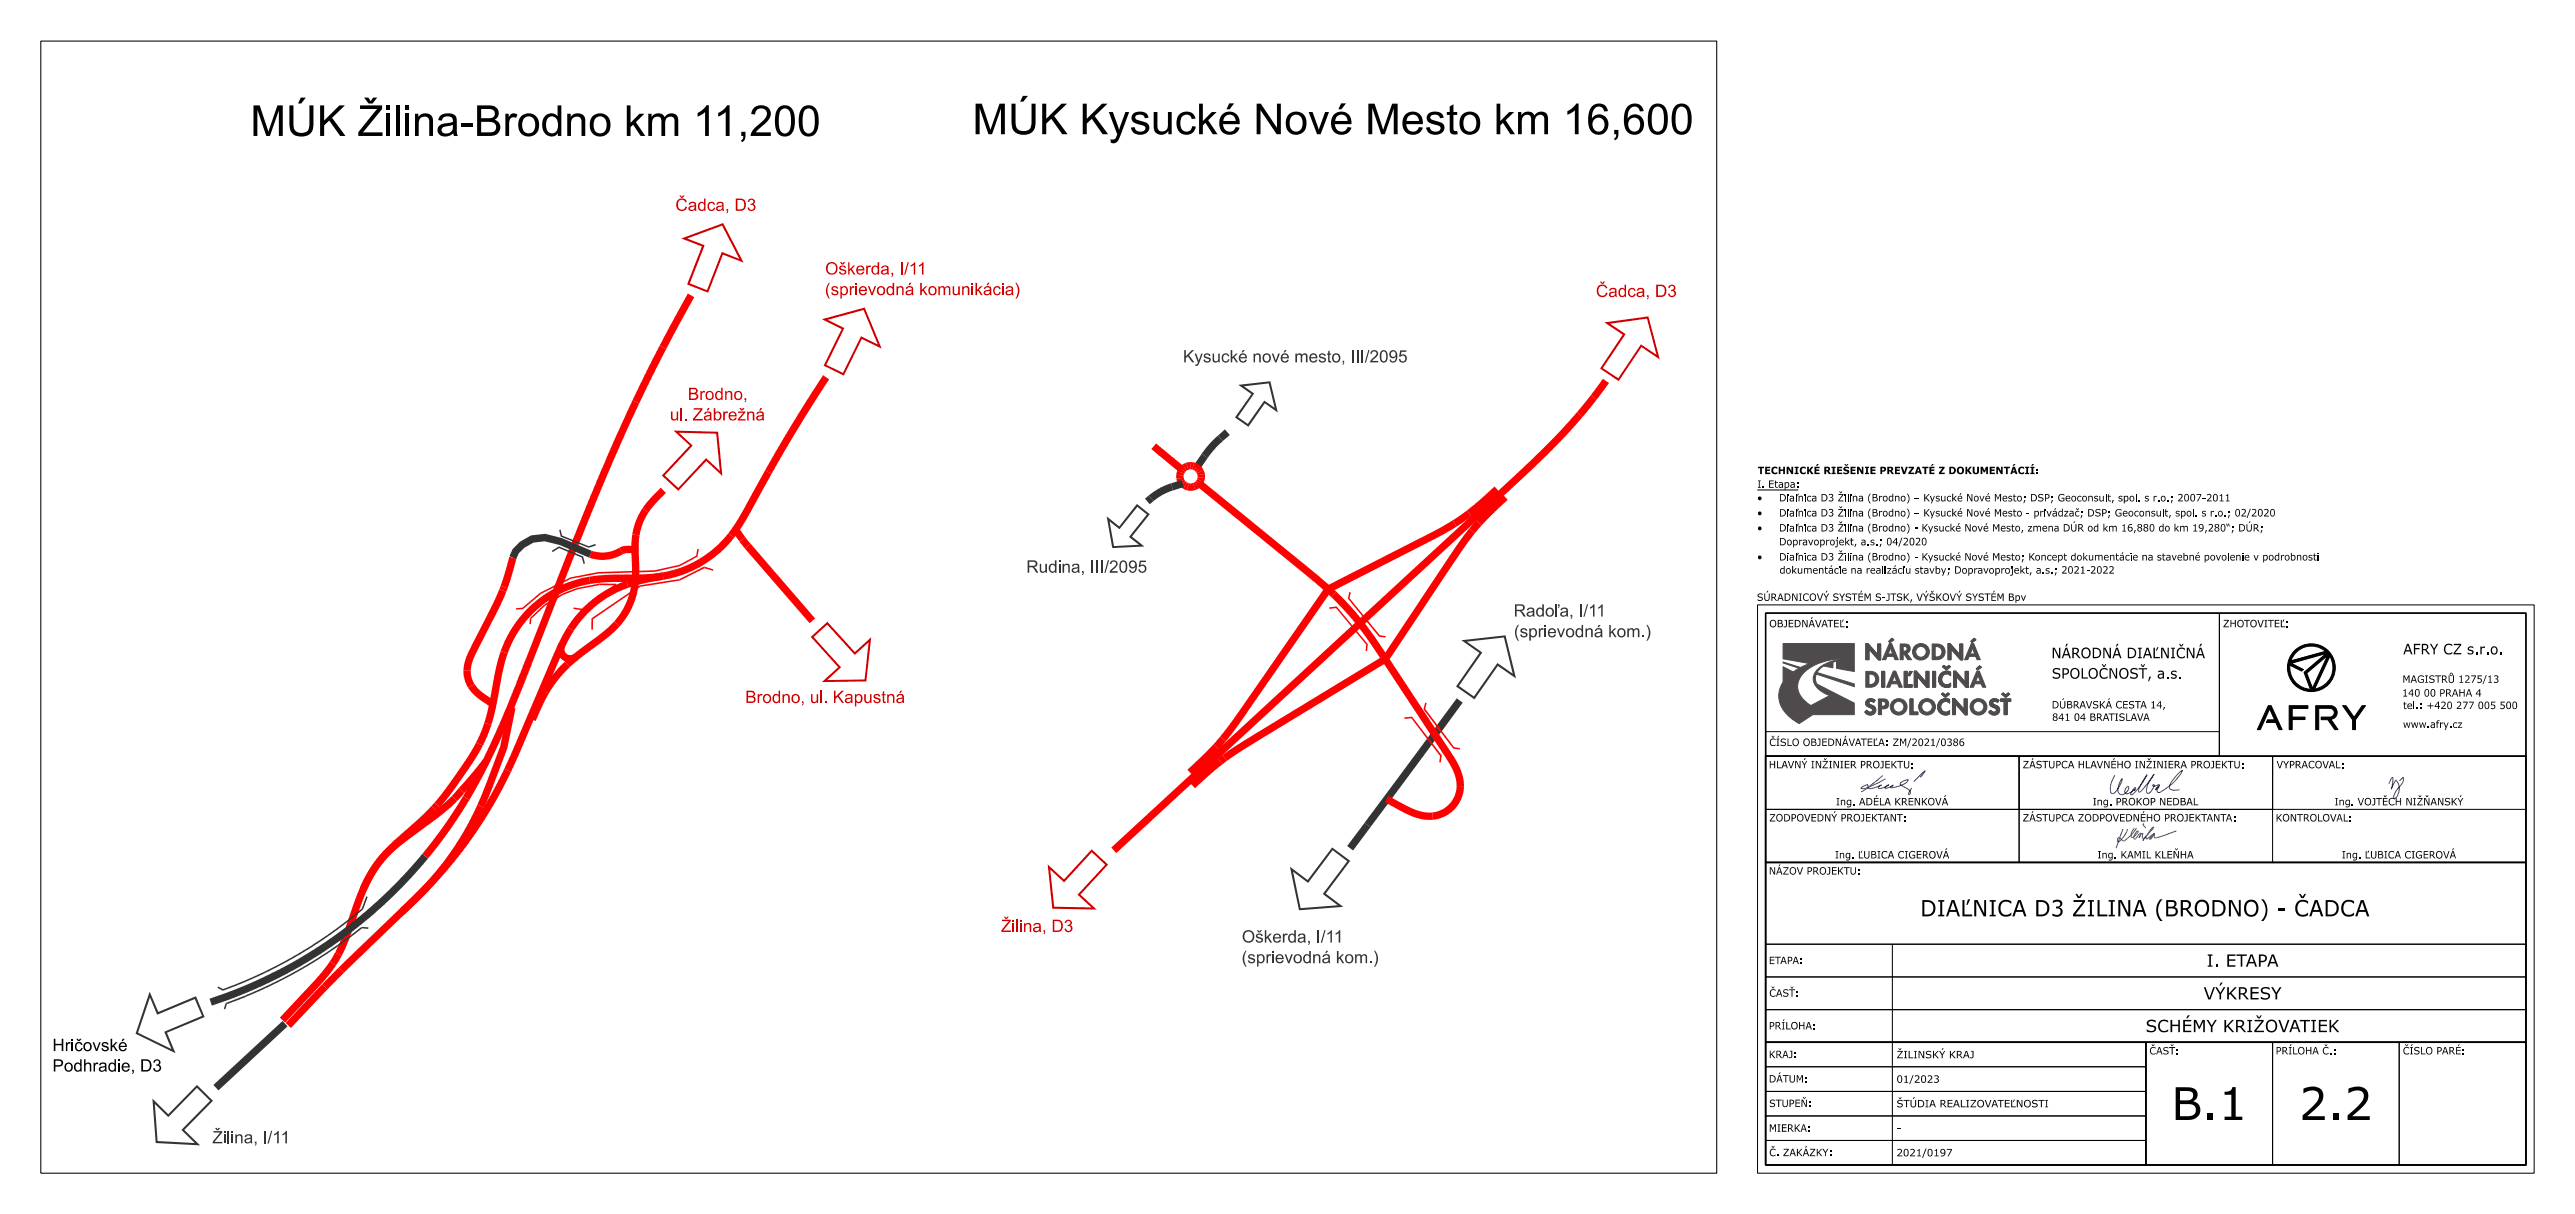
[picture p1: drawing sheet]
<svg xmlns="http://www.w3.org/2000/svg" width="630mm" height="297mm" viewBox="0 0 630 297" stroke-linecap="round" stroke-linejoin="round" font-family="sans-serif">
<defs><g id="words">
<g font-size="8">
<text x="531.2" y="274">B.1</text>
<text x="562.5" y="274">2.2</text>
</g>
<g font-size="7.5">
<text x="61.3" y="33.3">MÚK Žilina-Brodno km 11,200</text>
<text x="237.9" y="32.8">MÚK Kysucké Nové Mesto km 16,600</text>
</g>
<text font-size="4" x="469.8" y="224.2">DIAĽNICA D3 ŽILINA (BRODNO) - ČADCA</text>
<g font-size="3" fill="#c00">
<text x="165.2" y="51.6">Čadca, D3</text>
<text x="201.9" y="67.2">Oškerda, I/11</text>
<text x="201.8" y="72.2">(sprievodná komunikácia)</text>
<text x="390.4" y="72.6">Čadca, D3</text>
<text x="168.3" y="97.8">Brodno,</text>
<text x="163.9" y="102.9">ul. Zábrežná</text>
<text x="182.3" y="172">Brodno, ul. Kapustná</text>
<text x="244.9" y="228">Žilina, D3</text>
</g>
<g font-size="3" fill="#333">
<text x="289.4" y="88.7">Kysucké nové mesto, III/2095</text>
<text x="251.1" y="140.1">Rudina, III/2095</text>
<text x="370.3" y="150.8">Radoľa, I/11</text>
<text x="370.4" y="155.9">(sprievodná kom.)</text>
<text x="303.8" y="230.6">Oškerda, I/11</text>
<text x="303.8" y="235.6">(sprievodná kom.)</text>
<text x="52" y="279.7">Žilina, I/11</text>
</g>
<g font-size="3">
<text x="539.9" y="236.5">I. ETAPA</text>
<text x="539.1" y="244.5">VÝKRESY</text>
<text x="12.8" y="257.1">Hričovské</text>
<text x="524.9" y="252.5">SCHÉMY KRIŽOVATIEK</text>
<text x="12.8" y="262.2">Podhradie, D3</text>
</g>
<g font-size="2.6">
<text x="501.9" y="161">NÁRODNÁ DIAĽNIČNÁ</text>
<text x="588" y="160.1">AFRY CZ s.r.o.</text>
<text x="502" y="166">SPOLOČNOSŤ, a.s.</text>
</g>
<g font-size="1.8">
<text x="429.9" y="119.3">I. Etapa:</text>
<text x="430" y="116">TECHNICKÉ RIEŠENIE PREVZATÉ Z DOKUMENTÁCIÍ:</text>
<text x="430" y="122.7">·</text>
<text x="435.3" y="122.7">Diaľnica D3 Žilina (Brodno) – Kysucké Nové Mesto; DSP; Geoconsult, spol. s r.o.; 2007-2011</text>
<text x="430" y="126.3">·</text>
<text x="430" y="130">·</text>
<text x="435.3" y="126.3">Diaľnica D3 Žilina (Brodno) – Kysucké Nové Mesto - privádzač; DSP; Geoconsult, spol. s r.o.; 02/2020</text>
<text x="435.3" y="130">Diaľnica D3 Žilina (Brodno) - Kysucké Nové Mesto, zmena DÚR od km 16,880 do km 19,280“; DÚR;</text>
<text x="430" y="137.1">·</text>
<text x="435.3" y="133.4">Dopravoprojekt, a.s.; 04/2020</text>
<text x="435.3" y="137.1">Diaľnica D3 Žilina (Brodno) - Kysucké Nové Mesto; Koncept dokumentácie na stavebné povolenie v podrobnosti</text>
<text x="435.4" y="140.3">dokumentácie na realizáciu stavby; Dopravoprojekt, a.s.; 2021-2022</text>
<text x="429.8" y="147">SÚRADNICOVÝ SYSTÉM S-JTSK, VÝŠKOVÝ SYSTÉM Bpv</text>
<text x="432.9" y="153.5">OBJEDNÁVATEĽ:</text>
<text x="543.9" y="153.5">ZHOTOVITEĽ:</text>
<text x="587.8" y="167.1">MAGISTRŮ 1275/13</text>
<text x="502" y="173.3">DÚBRAVSKÁ CESTA 14,</text>
<text x="587.7" y="170.4">140 00 PRAHA 4</text>
<text x="587.9" y="173.5">tel.: +420 277 005 500</text>
<text x="502.1" y="176.4">841 04 BRATISLAVA</text>
<text x="587.9" y="178.1">www.afry.cz</text>
<text x="432.9" y="182.5">ČÍSLO OBJEDNÁVATEĽA: ZM/2021/0386</text>
<text x="432.8" y="188">HLAVNÝ INŽINIER PROJEKTU:</text>
<text x="494.9" y="188">ZÁSTUPCA HLAVNÉHO INŽINIERA PROJEKTU:</text>
<text x="557" y="188">VYPRACOVAL:</text>
<text x="449.2" y="197">Ing. ADÉLA KRENKOVÁ</text>
<text x="512" y="197">Ing. PROKOP NEDBAL</text>
<text x="571.2" y="197">Ing. VOJTĚCH NIŽŇANSKÝ</text>
<text x="432.8" y="201">ZODPOVEDNÝ PROJEKTANT:</text>
<text x="494.9" y="201">ZÁSTUPCA ZODPOVEDNÉHO PROJEKTANTA:</text>
<text x="556.8" y="201">KONTROLOVAL:</text>
<text x="432.8" y="214">NÁZOV PROJEKTU:</text>
<text x="448.9" y="210">Ing. ĽUBICA CIGEROVÁ</text>
<text x="513.2" y="210">Ing. KAMIL KLEŇHA</text>
<text x="572.9" y="210">Ing. ĽUBICA CIGEROVÁ</text>
<text x="432.8" y="235.9">ETAPA:</text>
<text x="432.9" y="243.8">ČASŤ:</text>
<text x="432.8" y="251.8">PRÍLOHA:</text>
<text x="525.9" y="258">ČASŤ:</text>
<text x="556.8" y="258">PRÍLOHA Č.:</text>
<text x="587.9" y="258">ČÍSLO PARÉ:</text>
<text x="432.8" y="258.8">KRAJ:</text>
<text x="464" y="258.9">ŽILINSKÝ KRAJ</text>
<text x="432.8" y="264.8">DÁTUM:</text>
<text x="464" y="264.9">01/2023</text>
<text x="432.8" y="270.8">STUPEŇ:</text>
<text x="464" y="270.9">ŠTÚDIA REALIZOVATEĽNOSTI</text>
<text x="432.8" y="276.9">MIERKA:</text>
<text x="464" y="276.9">-</text>
<text x="432.9" y="282.8">Č. ZAKÁZKY:</text>
<text x="464" y="282.9">2021/0197</text>
</g>
</g></defs>
<g fill="#f00">
<path d="M182.2 134.2l1.4-1.2 15.8 18.3-1.3 1.2z"/>
<path d="M179.2 130.1l1.5-1 1.7 2.4-1.5 1z"/>
<path d="M153.1 133.5h2.3v1.8h-2.2z"/>
<path d="M180.9 132.5l1.5-1 1.2 1.5-1.4 1.2z" fill-rule="evenodd"/>
<path d="M118.3 185.7l1.4 1-2.6 3.3-3.5 4-1.3-1.2z" fill-rule="evenodd"/>
<path d="M112.3 192.8l1.3 1.2-1.8 2-1.2-1.3z" fill-rule="evenodd"/>
<path d="M93.5 208.6l3.6-3.3 9.8-7.3 3.7-3.3 1.2 1.3-1.4 1.4-3.1 2.6-9.7 7.2-2.8 2.6z" fill-rule="evenodd"/>
<path d="M93.5 208.6l1.3 1.2-.6 .8-1.4-1.2z" fill-rule="evenodd"/>
<path d="M92.7 209.4l1.4 1.2-2.4 3.5-2 3.9-1.7-.7 2.2-4.3z" fill-rule="evenodd"/>
<path d="M124.4 173l1.7 .3-2 9.8-4 10.6-1.7 3.9-1.6-.8 2.1-4.9 3.5-9.4z" fill-rule="evenodd"/>
<path d="M116.8 196.9l1.6 .7-2.4 5-3.1 5.1-2.2 3.2-2.6 3.4-2.5 2.8-1.4-1.2 3.8-4.4 3.3-4.6 2.8-4.5z" fill-rule="evenodd"/>
<path d="M97.9 222.2l6.3-6.3 1.4 1.2-6.5 6.5z" fill-rule="evenodd"/>
<path d="M168.3 71.9l1.6 .8-6.9 12.7-1.6-.8z" fill-rule="evenodd"/>
<path d="M161.4 84.6l1.6 .8-6.6 13.3-1.7-.7z" fill-rule="evenodd"/>
<path d="M154.7 98l1.7 .7-6.5 14.4-4.9 11.6-20.6 52-4.5 9.7-5.1 9.3-1.5-.9 4.9-9 4.4-9.7 21.9-54.8 5.7-13.5z" fill-rule="evenodd"/>
<path d="M113.3 194.8l1.5 .9v.2l-4.7 7.1-5.4 7-1.4-1.1 5.1-6.6z" fill-rule="evenodd"/>
<path d="M136.6 157.5l1.7 .8a1.41 1.41 0 0 0 .3 1.6 1.41 1.41 0 0 0 1.8 .1l1.1 1.4a3.2 3.2 0 0 1-4-.1 3.2 3.2 0 0 1-.9-3.8z" fill-rule="evenodd"/>
<path d="M201.4 91.8l1.5 1-7.1 11.2-7 11.9-1.6-.9 6.5-11.1z" fill-rule="evenodd"/>
<path d="M187.2 115l1.6 .9-6.6 11.9-2.6 3.7-1.4-1 2.9-4.4z" fill-rule="evenodd"/>
<path d="M162.1 140l4.3-1.1 2.4-.9 2.3-1.3 2.4-1.6 2-1.7 2.7-2.9 1.4 1-1.7 2.1-3 2.7-2.6 1.8-3.1 1.6-2.9 1.2-3.8 .9h-.1z" fill-rule="evenodd"/>
<path d="M144.1 141.1l4-.5 9.5-.1 4.5-.5 .3 1.8-3.4 .4-10.1 .2-4.5 .5z" fill-rule="evenodd"/>
<path d="M129.2 148.7l2.5-2.2 3.8-2.4 4.2-1.9 4.4-1.1 .3 1.8-3 .6-3.4 1.3-3.1 1.7-2.8 2-2.9 2.9-2.1 2.6-1.6 2.8-1.3 3.1-1.7-.6 .9-2.4 1.9-3.4 1.7-2.4z" fill-rule="evenodd"/>
<path d="M122.5 159.3l1.7 .6-1.1 3.8-1.8 9.7-1.1 4-1.7-.6 1-3.8 1.9-10z" fill-rule="evenodd"/>
<path d="M118.5 176.8l1.7 .6-2.1 5.1-1.6-.9 1.2-2.6z" fill-rule="evenodd"/>
<path d="M116.5 181.6l1.6 .9-.4 .7-2.5 4.2-3.2 4.6-4.3 5.5-1.3-1.2 2.8-3.5 3.7-5.3 1.9-2.8z" fill-rule="evenodd"/>
<path d="M106.2 196.5l.1-.1 1.4 1.1-.8 .9-1.3-1.2z" fill-rule="evenodd"/>
<path d="M94.5 207.5l8.5-7.7 2.6-2.6 1.3 1.2-3.3 3.2-6.9 6.3-2.8 2.9-1.4-1.1z" fill-rule="evenodd"/>
<path d="M92.4 209.8l.1-.1 1.4 1.1-1.7 2.4-1.5-1z" fill-rule="evenodd"/>
<path d="M90.7 212.2l1.5 1-2.7 5.2-3.9 11-2 4.5-1.6-.9 2-4.4 3.9-11.1 1.2-2.5z" fill-rule="evenodd"/>
<path d="M82 233l1.6 .9-1.4 2.3-1.5-1z" fill-rule="evenodd"/>
<path d="M80.7 235.2l1.5 1-.4 .5-2.9 3.7-9.1 9.8-1.3-1.2 8.5-9.1 2.6-3.1z" fill-rule="evenodd"/>
<path d="M160.5 120.5l1.1-1.2 1.3 1.3-2.7 2.8-1.6 2-1.4-1 1.2-1.7z" fill-rule="evenodd"/>
<path d="M157.2 124.4l1.4 1-1.2 2.3-.9 3.3-1.8-.3 1.1-3.7z" fill-rule="evenodd"/>
<path d="M154.7 130.7l1.8 .3-.2 1.7 .1 5.6-.1 4.6-1.8-.2 .1-4.3-.2-4.4z" fill-rule="evenodd"/>
<path d="M154.5 142.7l1.8 .2-.6 2.9-1.5 3.8-1.1 1.8-1.5 1.8-1.4-1.2 1.6-2 1.4-2.5 .8-2.4z" fill-rule="evenodd"/>
<path d="M138.2 161.9l3.1-2.6 6.7-5.1 2.2-2.2 1.4 1.2-3 2.9-6.8 5-2.3 2.1z" fill-rule="evenodd"/>
<path d="M137.6 162.5l.5-.6 1.3 1.3-3 3.3-2.2 3.2-1.5-.9 1.9-2.9z" fill-rule="evenodd"/>
<path d="M132.7 168.8l1.5 .9-3.1 6.7-1.7-.7 1.9-4.3z" fill-rule="evenodd"/>
<path d="M124.6 136.2l1.7 .5-2.1 7.2-1.7-.6z" fill-rule="evenodd"/>
<path d="M122.5 143.3l1.7 .6-.3 .9-1.7-.7z" fill-rule="evenodd"/>
<path d="M122.2 144.1l1.7 .7-.5 1.1-7.3 14.6-.7 1.9-.2 1.6h-1.8l.2-1.8 .8-2.2 6.2-12.2z" fill-rule="evenodd"/>
<path d="M113.4 164h1.8l.2 1.7 .7 1.6-1.6 1-.8-2z" fill-rule="evenodd"/>
<path d="M114.5 168.3l1.6-1 1.7 1.9 3.3 2.2-1 1.6-3.3-2.3-1.3-1.2z" fill-rule="evenodd"/>
<path d="M151.5 134l1.6-.5 .1 1.8-.8 .2z" fill-rule="evenodd"/>
<path d="M144.7 134.7l1.9 .4h1.5l1.5-.2 1.9-.9 .9 1.5-2.6 1.2-2 .3-1.4-.1-2.3-.5z" fill-rule="evenodd"/>
<path d="M153.2 142.1l3.8-1.1 5.1-1 .3 1.8-5.4 1-3.3 1z" fill-rule="evenodd"/>
<path d="M143 148.3l2-1.7 2.5-1.8 2.4-1.3 3.3-1.4 .5 1.7-4.1 1.9-3.7 2.5-2.9 2.7-2.6 3.5-1.5-1 1.9-2.7z" fill-rule="evenodd"/>
<path d="M138.9 153.4l1.5 1-2.7 5.1-10.9 25.5-1.8 3.8-1.6-.7 12.2-28.4 1.6-3.4z" fill-rule="evenodd"/>
<path d="M123.4 188.1l1.6 .7-2.8 5.6-3.6 6.1-2.7 4.1-3.9 5.1-3.7 4.5-3.2 3.5-1.3-1.2 6.5-7.5 5.2-7 4.4-7.3z" fill-rule="evenodd"/>
<path d="M83.6 235.9l20.2-19.4 1.3 1.2-21 20.3-1.2-1.3z" fill-rule="evenodd"/>
<path d="M81.9 237.7l1-1 1.2 1.3-3.9 4-1.4-1.2z" fill-rule="evenodd"/>
<path d="M78.1 241.5l.7-.7 1.4 1.2-9 9.5-1.3-1.2z" fill-rule="evenodd"/>
</g>
<g fill="#333">
<path d="M88.4 226.8l1.7 .1v.4l-1.6-.2z"/>
<path d="M55.2 245.4l.3 .2-.4 1.3-.3-.1z"/>
<path d="M89.6 219.3l.4 .1-1.2 3.1-.3-.3z"/>
<path d="M53.3 241.3l1.3 .7-.1 .4-1.3-.7z"/>
<path d="M52.2 265.4l16.9-15.6 1.2 1.3-16.9 15.7z"/>
<path d="M356.4 170.8l1.5 1.1-5.2 7.1-1.5-1.1z"/>
<path d="M333.9 201.3l1.4 1-4.3 5.8-1.4-1.1z"/>
<path d="M51.3 244.3l5.7-2 6.5-2.8 7.7-3.9 5.8-3.4 4.3-2.9 4.4-3.2 6.6-5.6 5.5-5.4 5.5-6.2 1.4 1.1-5.6 6.4-7.3 6.9-8.2 6.5-6.2 4.2-9 5.2-4.7 2.2-6.3 2.7-5.6 1.9z" fill-rule="evenodd"/>
<path d="M55.2 245.4l7.6-3 9.2-4.6 9-5.5 7.4-5.5 .1 .4-6 4.5-4.8 3.2-5.1 3-4.8 2.5-6.1 2.8-5.9 2.4h-.3z" fill-rule="evenodd"/>
<path d="M54.6 242l8.2-3.4 8.5-4.3 4.4-2.7 4.5-2.9 4.3-3.2 4-3.3 .3 .3-7.9 6.1-4.5 3-4.4 2.7-6.2 3.3-4.1 1.9-7.2 2.9z" fill-rule="evenodd"/>
<path d="M125.4 134.3l1.8-1.8 2.7-1.5 3.5-.4 4 1 7.4 3.2-.7 1.6-7.3-3.1-3.6-.9a6.9 6.9 0 0 0-6.9 4.4l-1.7-.7z" fill-rule="evenodd"/>
<path d="M351.2 177.9l1.5 1.1-17.4 23.3-1.4-1v-.1z" fill-rule="evenodd"/>
</g>
<g fill="#f00">
<path d="M392.1 92.7l1.5 1-3 4.1-1.4-1.1z" fill-rule="evenodd"/>
<path d="M389.2 96.7l1.4 1.1-3.4 4.2-1.4-1.1z" fill-rule="evenodd"/>
<path d="M271.9 207.4l99.4-91.7 8.6-8.4 5.9-6.4 1.4 1.1-5.8 6.4-8 7.8-100.3 92.5z" fill-rule="evenodd"/>
<path d="M299.1 184.7l5.7-3.8 33.7-20.5 .9 1.6-34 20.7-5.2 3.5z" fill-rule="evenodd"/>
<path d="M298 185.6l1.1-.9 1.1 1.5-1.1 .8z" fill-rule="evenodd"/>
<path d="M291.2 191.4l6.8-5.8 1.1 1.4-6.7 5.8-1.3-1.3z" fill-rule="evenodd"/>
<path d="M363.4 124.9l4.2-3.9 1.3 1.3-6.4 6.2-1.3-1.2z" fill-rule="evenodd"/>
<path d="M361.1 127.4l.1-.1 1.3 1.2-1.6 2-1.5-1.2z" fill-rule="evenodd"/>
<path d="M359.4 129.4l1.5 1.1-3.5 4.7-17.7 26.5-1.5-1 16.9-25.4z" fill-rule="evenodd"/>
<path d="M290.6 188.2l6.3-6.1 1.3 1.2-3.1 3.2-3.4 3.1z" fill-rule="evenodd"/>
<path d="M298.6 180.2l1.3 1.2-1.7 1.9-1.3-1.2z" fill-rule="evenodd"/>
<path d="M324.2 143.6l1.5 1.1-21.4 30.9-4.4 5.8-1.3-1.2 4-5.4z" fill-rule="evenodd"/>
<path d="M324.6 143.3l24.9-12.7 5.9-3.3 1 1.5-6.2 3.5-24.8 12.7z" fill-rule="evenodd"/>
<path d="M355.5 127.2l3.4-2.3 1.1 1.4-3.6 2.5-1-1.5z" fill-rule="evenodd"/>
<path d="M358.9 124.9l6.8-5.9 1.2 1.4-6.9 5.9z" fill-rule="evenodd"/>
<path d="M293.9 117.5l27.1 22 6 5.3-1.3 1.3-5.5-4.9-27.4-22.3z" fill-rule="evenodd"/>
<path d="M327 144.8l3.6 3.6 3.2 4-1.4 1.1-2.9-3.5-3.8-3.9z" fill-rule="evenodd"/>
<path d="M332.4 153.5l1.4-1.1 5.7 8.1 16.6 25.3 1.6 3.3 .4 1.6 .1 1.6h-1.8l-.1-1.4-.5-1.6-1.5-3.1-18.2-27.6z" fill-rule="evenodd"/>
<path d="M356.4 192.3h1.8l-.4 2.6-1 2-1.3 1.4-1.5 1.2-1.5 .7-1.9 .4-.2-1.8 1.4-.3 1.2-.5 1.9-1.6 1.1-1.8z" fill-rule="evenodd"/>
<path d="M339.7 194.7l6.3 3.3 2.1 .6 2.3 .2 .2 1.8h-1.9l-1.8-.4-1.9-.7-2.6-1.2-3.5-2z" fill-rule="evenodd"/>
<path d="M282.9 108.5l6.9 5.7-1.1 1.4-7-5.7z" fill-rule="evenodd"/>
</g>
<g fill="#333">
<path d="M294 111l1.5 1-2 2.9-1.5-1z"/>
<path d="M298 106.6l1.7-1.5 1.2 1.3-1.7 1.5z"/>
<path d="M296.2 108.2l1.8-1.6 1.2 1.3-2.3 2.2-1.4 1.9-1.5-1z" fill-rule="evenodd"/>
</g>
<g fill="#f00">
<path d="M291.2 113l1 .1-.5 1.8-.4-.1z" fill-rule="evenodd"/>
<path d="M292.2 113.1l.9 .4-.9 1.6-.5-.2z" fill-rule="evenodd"/>
<path d="M293.1 113.5l.8 .7-1.3 1.2-.4-.3z" fill-rule="evenodd"/>
<path d="M292.6 115.4l1.3-1.2 .6 .8-1.7 .8z" fill-rule="evenodd"/>
<path d="M292.8 115.8l1.7-.8 .3 1-1.8 .3z" fill-rule="evenodd"/>
<path d="M293 116.3l1.8-.3v.9l-1.8-.2z" fill-rule="evenodd"/>
<path d="M293 116.7l1.8 .2-.3 1-1.6-.7z" fill-rule="evenodd"/>
<path d="M292.9 117.2l1.6 .7-.5 .9-1.4-1.2z" fill-rule="evenodd"/>
<path d="M292.3 118l.3-.4 1.4 1.2-.7 .6z" fill-rule="evenodd"/>
<path d="M291.9 118.2l.4-.2 1 1.4-.9 .5z" fill-rule="evenodd"/>
<path d="M291.4 118.3l.5-.1 .5 1.7-1 .2z" fill-rule="evenodd"/>
<path d="M290.9 118.2l.5 .1v1.8l-1-.1z" fill-rule="evenodd"/>
<path d="M290.4 118l.5 .2-.5 1.8-.9-.4z" fill-rule="evenodd"/>
<path d="M288.7 119l1.3-1.3 .4 .3-.9 1.6z" fill-rule="evenodd"/>
<path d="M288.1 118.1l1.6-.8 .3 .4-1.3 1.3z" fill-rule="evenodd"/>
<path d="M287.8 117.2l1.8-.3 .1 .4-1.6 .8z" fill-rule="evenodd"/>
<path d="M287.8 116.2l1.8 .2v.5l-1.8 .3z" fill-rule="evenodd"/>
<path d="M288 115.2l1.7 .7-.1 .5-1.8-.2z" fill-rule="evenodd"/>
<path d="M288.6 114.3l1.3 1.2-.2 .4-1.7-.7z" fill-rule="evenodd"/>
<path d="M288.7 114.2l.6-.5 1 1.4-.4 .4-1.3-1.2z" fill-rule="evenodd"/>
<path d="M289.3 113.7l.9-.5 .6 1.7-.5 .2z" fill-rule="evenodd"/>
<path d="M290.2 113.2l1-.2 .1 1.8-.5 .1z" fill-rule="evenodd"/>
</g>
<g fill="#333">
<path d="M286.5 118.2l2.6-.8 .5 1.8-2.6 .8z"/>
<path d="M280.1 122l1-.8 1.1 1.4-.9 .8z"/>
<path d="M281.1 121.2l2.7-1.8 2.7-1.2 .5 1.8-2.5 1-2.3 1.6z" fill-rule="evenodd"/>
</g>
<g fill="#f00">
<path d="M129.6 151.2l.4 .2-.1 1.3h-.4z"/>
<path d="M129.6 151.2l3.6-3.3 .2 .3-3.4 3.2z"/>
<path d="M133.2 147.9l4.4-2.7 .2 .4-4.4 2.6z"/>
<path d="M137.6 145.2l3.5-1.3 .1 .3-3.4 1.4z"/>
<path d="M141.1 143.9l5.5-1.1v.4l-5.4 1z"/>
<path d="M126.3 148.8l1.5-.1 4.4-3.7 7.4-3.8 6.8-1.3 13.7-.4 6.1-1.3 4.1-2.2 .3-1.7h.4l-.4 1.9-4.3 2.3-6.1 1.4-13.8 .4-6.7 1.3-7.3 3.7-4.4 3.7-1.7 .2z" fill-rule="evenodd"/>
</g>
<path d="M146.6 143h4.1" fill="none" stroke="#f00" stroke-width=".42"/>
<g fill="#f00">
<path d="M142.8 149l7.8-6.2 .3 .4-8 6.2z"/>
<path d="M140.3 148.6l2.5 .4 .1 .4-2.6-.4z"/>
<path d="M172.3 138.6l2.2 .7-.1 .3-2.1-.6z"/>
<path d="M166.2 141.7l6.1-3.1v.4l-6 3z"/>
<path d="M159.5 142.7l6.7-1 .1 .3-6.7 1.1z"/>
<path d="M156.6 143.2l2.9-.5 .1 .4-2.9 .4z"/>
<path d="M144.7 151.3l11.9-8.1 .1 .3-11.6 8z"/>
</g>
<path d="M144.9 151.3v2.7" fill="none" stroke="#f00" stroke-width=".42"/>
<g fill="#333">
<path d="M135 134.8l1.7-1.1 6 2.4 .4 1.8-.3 .1-.5-1.6-5.5-2.3-1.6 1z" fill-rule="evenodd"/>
<path d="M136.8 129.6h.4l.3 1.4 6.5 2.6 1.7-.5 .1 .4-1.8 .5-6.8-2.7z" fill-rule="evenodd"/>
</g>
<g fill="#f00">
<path d="M330.1 144.8l.4 .1-.3 1.4 7.4 9.1 1.4 .2v.4l-1.6-.2-7.6-9.4z" fill-rule="evenodd"/>
<path d="M325.2 148.6l1.8-.2 7.6 9.2-.1 1.7-.4-.1 .2-1.5-7.4-8.9-1.7 .2z" fill-rule="evenodd"/>
</g>
<g fill="#c00">
<path d="M164.8 105.3l10.9 .3 1 10.8-3.9-3.6v-.7l3.3 3.1-.9-9.1-9.1-.2 3.4 3.1-6.9 7.3 3.3 3.1 6.9-7.3v.7l-6.9 7.3-4-3.8 6.9-7.3z" fill-rule="evenodd"/>
<path d="M198.4 155.8l4-3.7 6.8 7.4 3.9-3.6-1.2 10.8-10.8 .2 4-3.7 .7 .1-3.4 3.1 9.1-.2 1-9-3.4 3-6.7-7.4-3.3 3.1 6.7 7.4-.7-.1z" fill-rule="evenodd"/>
</g>
<g fill="#333">
<path d="M315.6 212.1l4.3 3.2 6-8 .1 .7-6 8-3.6-2.7 1.8 8.9 9.1-.7-3.7-2.8 6-8-3.6-2.7-.1-.7 4.4 3.3-6 8 4.3 3.3-10.8 .8z" fill-rule="evenodd"/>
<path d="M270.8 126.3l3 2.5 4.4-5.5 .1 .7-4.4 5.5-2.4-1.9 1.1 6 6.1-.3-2.5-1.9 4.4-5.5-2.3-1.9-.1-.7 3.1 2.5-4.4 5.5 3.1 2.4-7.9 .4z" fill-rule="evenodd"/>
<path d="M303 94.2l7.8-.9 1.8 7.6-3.1-2.2-.2-.7 2.6 1.8-1.5-6-6.1 .7 2.5 1.8-3.9 5.7 2.4 1.7 4-5.7 .2 .7-4.1 5.7-3.2-2.3 4-5.7z" fill-rule="evenodd"/>
</g>
<path d="M256.3 211.5l4 3.7v.7l-3.3-3.1 .9 9 9.1 .2-3.4-3.1 6.8-7.3-3.3-3.1-6.8 7.4v-.7l6.8-7.4 4 3.7-6.8 7.4 4 3.6-10.8-.2z" fill-rule="evenodd" fill="#c00"/>
<path d="M357.5 156.6l10.8-1.2 2.6 10.6-4.4-3.1-5.7 8.2-.2-.7 5.8-8.2 3.7 2.6-2.2-8.8-9 1 3.8 2.6-5.8 8.2 3.7 2.6 .2 .7-4.6-3.1 5.8-8.3z" fill-rule="evenodd" fill="#333"/>
<path d="M392.5 78.9l10.8-1.5 2.8 10.5-4.5-3-.1-.7 3.8 2.6-2.4-8.8-9 1.2 3.8 2.5-5.6 8.4 3.8 2.4 5.6-8.3 .1 .7-5.6 8.3-4.5-3 5.5-8.3z" fill-rule="evenodd" fill="#c00"/>
<path d="M37.3 268.8l3.9 3.8 7-7.2v.7l-7 7.2-3.3-3.2 .7 9 9.1 .5-3.3-3.2 7-7.1-3.2-3.2v-.7l3.9 3.9-7 7.1 3.9 3.8-10.9-.6z" fill-rule="evenodd" fill="#333"/>
<g fill="#c00">
<path d="M201.1 78.1l10.5-2.9 4.1 10.1-4.8-2.4-4.5 9-.2-.7 4.4-8.9 4.2 2-3.5-8.5-8.8 2.4 4.1 2.1-4.4 8.9 4 2 .2 .7-4.9-2.4 4.4-9z" fill-rule="evenodd"/>
<path d="M166.7 58.3l10.2-3.7 5 9.6-5-1.9-3.7 9.3-.2-.6 3.6-9.4 4.3 1.7-4.2-8.1-8.6 3.1 4.3 1.7-3.6 9.3 4.2 1.7 .2 .6-5.1-2 3.6-9.3z" fill-rule="evenodd"/>
</g>
<path d="M36.6 242.6l2.1 5-.2 .6-1.8-4.2-2.9 8.7 8.1 3.9-1.7-4.2 9.2-3.9-1.7-4.1-9.2 3.8 .2-.6 9.2-3.9 2.2 5.1-9.2 3.9 2 5-9.7-4.8z" fill-rule="evenodd" fill="#333"/>
<g fill="#f00">
<path d="M348.7 171.9l.3 .1-.3 1.4 7.1 9.4 1.4 .2v.4l-1.6-.2-7.3-9.7z" fill-rule="evenodd"/>
<path d="M343.6 175.5l1.9-.2 7.2 9.5-.2 1.7h-.4l.2-1.6-7-9.2-1.7 .2z" fill-rule="evenodd"/>
</g>
<g fill="none" stroke="#000" stroke-width=".24">
<path d="M430 148h190v139h-190zM432 150h111v35h-111zM543 150h75v35h-75zM561.6 159.8a5.3 5.3 0 0 1 7.4-.5l-8.5 2.4zM555 172.6h.7l2.6 5.9h-.7l-.8-1.8h-2.3l.3-.6h1.7l-1.1-2.5h-.2l-2.2 4.9h-.7zM560.1 172.6h4.6v.7h-3.7l-.2 .2v1.8l.2 .1h3v.6h-3l-.2 .2v2.3h-.7zM560.7 162.2l8.3-2.2-5.3 4.5 1.6 4.1a5.3 5.3 0 0 1-5.1-5.9l2.9 1.5 .5-.4zM564.4 164.7l4.9-4.2-3.5 7.8zM566.6 172.6h3.7a1.66 1.66 0 0 1 1.5 1.7 1.66 1.66 0 0 1-1.5 1.7l1.7 2.5h-.8l-1.7-2.4h-1.6v-.7h2.1a1.08 1.08 0 0 0 1.1-1 1.08 1.08 0 0 0-1.1-1.1h-2.6l-.1 .1v5.1h-.7zM570 160.6a5.3 5.3 0 0 1-3.7 8zM573.2 172.6h.8l1.9 2.8h.2l1.8-2.8h.8l-2.4 3.5v2.4h-.7v-2.4zM432 198h62v13h-62z"/>
<path d="M432 211h186v20h-186zM432 239h186v8h-186zM432 231h186v8h-186zM463 231v54M432 255h93v6h-93zM432 247h186v8h-186zM525 255h31v30h-31zM556 255h31v30h-31zM587 255h31v30h-31zM432 279h93v6h-93zM432 273h93v6h-93zM432 267h93v6h-93z"/>
<path d="M432 261h93v6h-93z"/>
<circle cx="565.5" cy="163.4" r="5.9"/>
</g>
<path d="M432 150h186v135h-186zM432 185h186v26h-186zM432 211h186v44h-186zM432 255h93v30h-93zM525 255h93v30h-93z" fill="none" stroke="#000" stroke-width=".38"/>
<g fill="#000">
<path d="M555 172.6h.7l2.6 5.9h-.7l-.8-1.8h-2.3l.3-.6h1.7l-1.1-2.5h-.2l-2.2 4.9h-.7z" fill-rule="evenodd"/>
<path d="M560.1 172.6h4.6v.7h-3.7l-.2 .2v1.8l.2 .1h3v.6h-3l-.2 .2v2.3h-.7z" fill-rule="evenodd"/>
<path d="M566.6 172.6h3.7a1.66 1.66 0 0 1 1.5 1.7 1.66 1.66 0 0 1-1.5 1.7l1.7 2.5h-.8l-1.7-2.4h-1.6v-.7h2.1a1.08 1.08 0 0 0 1.1-1 1.08 1.08 0 0 0-1.1-1.1h-2.6l-.1 .1v5.1h-.7z" fill-rule="evenodd"/>
<path d="M559.6 163.3a5.9 5.9 0 0 0 11.8 0 5.9 5.9 0 0 0-11.8 0zM561.8 159.6a5.2 5.2 0 0 1 7.1-.3l-8.4 2.3 .5-1zM560.7 162.2l8.3-2.2-5.3 4.5 1.6 4.1a5.3 5.3 0 0 1-5.1-5.9l2.9 1.5 .5-.4zM564.4 164.7l4.9-4.2-3.5 7.8zM570 160.6a5.3 5.3 0 0 1-3.7 8z" fill-rule="evenodd"/>
<path d="M573.2 172.6h.8l1.9 2.8h.2l1.8-2.8h.8l-2.4 3.5v2.4h-.7v-2.4z" fill-rule="evenodd"/>
</g>
<g fill="none" stroke="#4f4b4c" stroke-width=".24">
<path d="M436.2 157.4h17.5v6.9l-4.4-.8v-1.8l-.8 .3v1.4l-1-.2a2.16 2.16 0 0 0-2.9 1.3l9.1 2.8v.7l-9.3-3.1a2.52 2.52 0 0 0 .1 2.5l9.2 4.6v2.8h-10.2l-3.3 2.2a8 8 0 0 1-5-7.3l.5-1.8a3.2 3.2 0 0 0 .5-2.9v-1.9l2.5 1.3 1.5-.9-4-1.3v-.2l4.3 1.3 2.3-1-6.6-1.1zM456.5 157.4h.5l2.4 2.7v-2.6h.7v4h-.5l-2.3-2.7v2.6h-.8zM462.2 157.4h.6l1.6 4h-.8l-.3-.8h-1.6l-.3 .8h-.8zM462.5 158.6l.6 1.4h-1.1zM462.9 156.1l.5 .4-1 .7-.3-.3zM464.9 157.5h.3a1.69 1.69 0 0 1 2.1 .9l-.1 .9-.7 .5 1.2 1.6h-.3a.72 .72 0 0 1-1.1-.6l-.7-1v1.6h-.7zM465.6 158.1a.65 .65 0 0 1 1 .6 .65 .65 0 0 1-1 .6zM472.7 157.5a2.82 2.82 0 0 1 3 1.1 2.06 2.06 0 0 1-.3 2.2 2.06 2.06 0 0 1-2.1 .6h-.6zM473.5 158.2a1.32 1.32 0 0 1 1.6 1.3 1.32 1.32 0 0 1-1.6 1.2zM476.6 157.4h.5l2.4 2.7v-2.6h.7v4h-.5l-2.4-2.7v2.6h-.7zM482.2 156.9l.8-.8 .4 .4-.9 .7zM482.3 157.4h.6l1.6 4h-.8l-.3-.8h-1.6l-.4 .8h-.7z"/>
<path d="M482.6 158.6l.5 1.4h-1.1zM439.8 167.9a6.9 6.9 0 0 1 5.2-5.6 19.2 19.2 0 0 1 6.6-1.2 10 10 0 0 0-7.6 3.5 3.2 3.2 0 0 0 1.3 4.3l2.3 1.3-4.5 2.4a5.8 5.8 0 0 1-3.3-4.7M456.5 164.2a2.6 2.6 0 0 1 3.1 1.6 2.18 2.18 0 0 1-2.8 2.3h-.3zM456.7 171.4a1.48 1.48 0 0 1 2.1-.1l-.4 .6a.54 .54 0 0 0-.8-.4 .54 .54 0 0 0-.2 .8 1.41 1.41 0 0 1 1.3 2.1 1.52 1.52 0 0 1-2.5-.2l.5-.5a.67 .67 0 0 0 .9 .5 .67 .67 0 0 0 .4-.8l-.1-.1a1.54 1.54 0 0 1-1.4-1.6zM457.3 164.9a1.31 1.31 0 0 1 1.6 1.3 1.31 1.31 0 0 1-1.6 1.3zM459.6 171h.3a1.97 1.97 0 0 1 2.1 .7 1.3 1.3 0 0 1-.3 1.4 1.3 1.3 0 0 1-1.4 .3v1.4h-.7zM460.3 171.6a.65 .65 0 0 1 1 .6 .65 .65 0 0 1-1 .6zM460.4 164.2h.7v3.9h-.7zM463.2 164.2h.6l1.6 3.9h-.8l-.3-.8h-1.6l-.3 .8h-.8zM463.5 165.3l.5 1.4h-1zM465.9 164.2h.7v3.3h1.2v.6h-1.9zM467.2 164.2l.7 .1-.7 1h-.4z"/>
<path d="M467.3 171h.7v3.2h1.2v.6h-1.9zM468.3 164.2h.5l2.4 2.7v-2.7h.7v4h-.5l-2.3-2.7v2.6h-.8zM472.8 164.2h.8v3.9h-.8zM474.6 171.5a2.12 2.12 0 0 1 2.4-.4v.9a1.28 1.28 0 0 0-1.8 0 1.28 1.28 0 0 0 0 1.8 1.28 1.28 0 0 0 1.8 0v.9a2.01 2.01 0 0 1-2.6-.6 2.01 2.01 0 0 1 .2-2.6zM474.9 164.8l.6-.5 .8-.1a.76 .76 0 0 1 .9 .5v.6a1.28 1.28 0 0 0-1.8 0 1.28 1.28 0 0 0 0 1.8 1.28 1.28 0 0 0 1.8 0v.9a2.02 2.02 0 0 1-2.5-.6 2.02 2.02 0 0 1 .2-2.6zM475 169.8l.3-.3 .7 .5 .6-.5 .4 .3-1 .8zM475.6 162.8l.6 .5 .6-.5 .4 .3-1 .8-1-.8zM477.7 170.9h.5l2.4 2.7v-2.6h.7v3.9h-.5l-2.4-2.7v2.6h-.7zM477.9 164.2h.6l2.3 2.7v-2.7h.8v4h-.6l-2.3-2.7v2.6h-.8zM483.5 163.6l.8-.7 .5 .4-1 .6zM483.7 164.2h.6l1.5 3.9h-.7l-.4-.8h-1.5l-.4 .8h-.8zM483.9 165.3l.6 1.4h-1.1z"/>
<path d="M487 171.4a1.48 1.48 0 0 1 2.1-.1l-.4 .6a.54 .54 0 0 0-.7-.4 .54 .54 0 0 0-.2 .8 1.41 1.41 0 0 1 1.2 2.1 1.52 1.52 0 0 1-2.4-.2l.4-.5a.7 .7 0 0 0 .8 .5 .7 .7 0 0 0 .6-.7l-.2-.2a1.51 1.51 0 0 1-1.4-1.6zM489.5 171h2.4v.6h-.8v3.2h-.8v-3.2h-.8zM489.7 169.8l.4-.3 .6 .5 .6-.5 .4 .3-1 .8z"/>
<circle cx="470" cy="159.5" r="2.04"/>
<circle cx="470" cy="159.4" r="1.3"/>
<circle cx="464.5" cy="172.9" r="1.3"/>
<circle cx="464.5" cy="173" r="2.04"/>
<circle cx="471.5" cy="173" r="2.04"/>
<circle cx="471.5" cy="172.9" r="1.3"/>
<circle cx="484" cy="173" r="2.04"/>
<circle cx="484.1" cy="172.9" r="1.3"/>
</g>
<g fill="#4f4b4c">
<path d="M462.1 156.9l.8-.8 .5 .4-1 .7z"/>
<path d="M482.2 156.9l.8-.8 .4 .4-.9 .7z"/>
<path d="M483.5 163.6l.8-.7 .5 .4-1 .6z"/>
<path d="M436.2 157.4v3.8l6.6 1.1-2.3 1-4.3-1.3v.2l4 1.3-1.5 .9-2.5-1.3v3.8a6.2 6.2 0 0 0 1.6 8.4l2.4 1.7 3.3-2.2h10.2v-2.8l-9.2-4.6a2.52 2.52 0 0 1-.1-2.5l9.3 3.1v-.7l-9.1-2.8 .6-.8 1-.8 2.3 .5v-1.4l.8-.3v1.8l4.4 .8v-6.9zM441.3 164.6a15.6 15.6 0 0 1 9.8-3.5h.5a11.3 11.3 0 0 0-7.2 2.9 3.1 3.1 0 0 0 .7 4.8l2.5 1.4-4.5 2.4a5.2 5.2 0 0 1-3-6.1z" fill-rule="evenodd"/>
<path d="M456.5 157.4h.5l2.4 2.7v-2.6h.7v4h-.5l-2.3-2.7v2.6h-.8z" fill-rule="evenodd"/>
<path d="M462.2 157.4l-1.6 4h.8l.3-.8h1.6l.3 .8h.8l-1.6-4zM462.5 158.6l.6 1.4h-1.1z" fill-rule="evenodd"/>
<path d="M464.9 157.5v3.9h.7v-1.6l1.2 1.6h.9l-1.2-1.6a1.14 1.14 0 0 0 .8-1.4 1.14 1.14 0 0 0-1.3-.9zM465.6 158.1a.65 .65 0 0 1 1 .6 .65 .65 0 0 1-1 .6z" fill-rule="evenodd"/>
<path d="M467.9 159.5a2.05 2.05 0 0 0 4.1 0 2.05 2.05 0 0 0-4.1 0zM468.7 159.5a1.31 1.31 0 0 1 2.6 0 1.31 1.31 0 0 1-2.6 0z" fill-rule="evenodd"/>
<path d="M472.7 157.5v3.9h1.1a1.93 1.93 0 0 0 2.1-1.9 1.93 1.93 0 0 0-2.1-2zM473.5 158.2a1.32 1.32 0 0 1 1.6 1.3 1.32 1.32 0 0 1-1.6 1.2z" fill-rule="evenodd"/>
<path d="M476.6 157.4h.5l2.4 2.7v-2.6h.7v4h-.5l-2.4-2.7v2.6h-.7z" fill-rule="evenodd"/>
<path d="M482.3 157.4l-1.6 4h.7l.4-.8h1.6l.3 .8h.8l-1.6-4zM482.6 158.6l.5 1.4h-1.1z" fill-rule="evenodd"/>
<path d="M483.7 164.2l-1.7 3.9h.8l.4-.8h1.5l.4 .8h.7l-1.5-3.9zM483.9 165.3l.6 1.4h-1.1z" fill-rule="evenodd"/>
<path d="M477.9 164.2h.6l2.3 2.7v-2.7h.8v4h-.6l-2.3-2.7v2.6h-.8z" fill-rule="evenodd"/>
</g>
<path d="M474.9 164.8l.6-.5 .8-.1a.76 .76 0 0 1 .9 .5v.6a1.28 1.28 0 0 0-1.8 0 1.28 1.28 0 0 0 0 1.8 1.28 1.28 0 0 0 1.8 0v.9a2.02 2.02 0 0 1-2.5-.6 2.02 2.02 0 0 1 .2-2.6z" fill="none" stroke="#4f4b4c" stroke-width=".24"/>
<g fill="#4f4b4c">
<path d="M472.8 164.2h.8v3.9h-.8z"/>
<path d="M467.2 164.2l.7 .1-.7 1h-.4z"/>
<path d="M460.4 164.2h.7v3.9h-.7z"/>
<path d="M475.6 162.8l.6 .5 .6-.5 .4 .3-1 .8-1-.8z" fill-rule="evenodd"/>
<path d="M468.3 164.2h.5l2.4 2.7v-2.7h.7v4h-.5l-2.3-2.7v2.6h-.8z" fill-rule="evenodd"/>
<path d="M465.9 164.2h.7v3.3h1.2v.6h-1.9z" fill-rule="evenodd"/>
<path d="M463.2 164.2l-1.6 3.9h.8l.3-.8h1.6l.3 .8h.8l-1.6-3.9zM463.5 165.3l.5 1.4h-1z" fill-rule="evenodd"/>
<path d="M456.5 164.2v3.9h.8a1.96 1.96 0 0 0 2.4-1.7 1.96 1.96 0 0 0-2.1-2.2zM457.3 164.9a1.31 1.31 0 0 1 1.6 1.3 1.31 1.31 0 0 1-1.6 1.3z" fill-rule="evenodd"/>
</g>
<path d="M456.7 171.4a1.48 1.48 0 0 1 2.1-.1l-.4 .6a.54 .54 0 0 0-.8-.4 .54 .54 0 0 0-.2 .8 1.41 1.41 0 0 1 1.3 2.1 1.52 1.52 0 0 1-2.5-.2l.5-.5a.67 .67 0 0 0 .9 .5 .67 .67 0 0 0 .4-.8l-.1-.1a1.54 1.54 0 0 1-1.4-1.6z" fill="none" stroke="#4f4b4c" stroke-width=".24"/>
<g fill="#4f4b4c">
<path d="M459.6 171v3.8h.7v-1.4a1.27 1.27 0 0 0 1.8-1 1.27 1.27 0 0 0-1.4-1.4zM460.3 171.6a.65 .65 0 0 1 1 .6 .65 .65 0 0 1-1 .6z" fill-rule="evenodd"/>
<path d="M462.5 172.9a2.03 2.03 0 0 0 4 0 2.03 2.03 0 0 0-4 0zM463.2 172.9a1.31 1.31 0 0 1 2.6 0 1.31 1.31 0 0 1-2.6 0z" fill-rule="evenodd"/>
<path d="M467.3 171h.7v3.2h1.2v.6h-1.9z" fill-rule="evenodd"/>
<path d="M469.4 172.9a2.05 2.05 0 0 0 4.1 0 2.05 2.05 0 0 0-4.1 0zM470.2 172.9a1.3 1.3 0 0 1 2.6 0 1.3 1.3 0 0 1-2.6 0z" fill-rule="evenodd"/>
</g>
<path d="M474.6 171.5a2.12 2.12 0 0 1 2.4-.4v.9a1.28 1.28 0 0 0-1.8 0 1.28 1.28 0 0 0 0 1.8 1.28 1.28 0 0 0 1.8 0v.9a2.01 2.01 0 0 1-2.6-.6 2.01 2.01 0 0 1 .2-2.6z" fill="none" stroke="#4f4b4c" stroke-width=".24"/>
<g fill="#4f4b4c">
<path d="M475 169.8l.3-.3 .7 .5 .6-.5 .4 .3-1 .8z" fill-rule="evenodd"/>
<path d="M477.7 170.9h.5l2.4 2.7v-2.6h.7v3.9h-.5l-2.4-2.7v2.6h-.7z" fill-rule="evenodd"/>
<path d="M482 172.9a2.05 2.05 0 0 0 4.1 0 2.05 2.05 0 0 0-4.1 0zM482.7 172.9a1.35 1.35 0 0 1 2.7 0 1.35 1.35 0 0 1-2.7 0z" fill-rule="evenodd"/>
</g>
<path d="M487 171.4a1.48 1.48 0 0 1 2.1-.1l-.4 .6a.54 .54 0 0 0-.7-.4 .54 .54 0 0 0-.2 .8 1.41 1.41 0 0 1 1.2 2.1 1.52 1.52 0 0 1-2.4-.2l.4-.5a.7 .7 0 0 0 .8 .5 .7 .7 0 0 0 .6-.7l-.2-.2a1.51 1.51 0 0 1-1.4-1.6z" fill="none" stroke="#4f4b4c" stroke-width=".24"/>
<g fill="#4f4b4c">
<path d="M489.5 171h2.4v.6h-.8v3.2h-.8v-3.2h-.8z" fill-rule="evenodd"/>
<path d="M489.7 169.8l.4-.3 .6 .5 .6-.5 .4 .3-1 .8z" fill-rule="evenodd"/>
</g>
<path d="M456.5 157.4h.5l2.4 2.7v-2.6h.7v4h-.5l-2.3-2.7v2.6h-.8zM462.1 156.9l.8-.8 .5 .4-1 .7zM476.6 157.4h.5l2.4 2.7v-2.6h.7v4h-.5l-2.4-2.7v2.6h-.7zM482.2 156.9l.8-.8 .4 .4-.9 .7zM477.9 164.2h.6l2.3 2.7v-2.7h.8v4h-.6l-2.3-2.7v2.6h-.8zM483.5 163.6l.8-.7 .5 .4-1 .6z" fill="none" stroke="#4f4b4c" stroke-width=".24"/>
<path d="M474.9 164.8l.7-.5 1-.1 .6 .2v.9a1.29 1.29 0 0 0-1.8 0 1.29 1.29 0 0 0 0 1.8 1.29 1.29 0 0 0 1.8 0v.9a2.02 2.02 0 0 1-2.5-.6 2.02 2.02 0 0 1 .2-2.6z" fill-rule="evenodd" fill="#4f4b4c"/>
<path d="M460.4 164.2h.7v3.9h-.7zM465.9 164.2h.7v3.3h1.2v.6h-1.9zM467.2 164.2l.7 .1-.7 1h-.4zM468.3 164.2h.5l2.4 2.7v-2.7h.7v4h-.5l-2.3-2.7v2.6h-.8zM472.8 164.2h.8v3.9h-.8zM475.6 162.8l.6 .5 .6-.5 .4 .3-1 .8-1-.8z" fill="none" stroke="#4f4b4c" stroke-width=".24"/>
<path d="M456.8 171.2a1.58 1.58 0 0 1 2 .1l-.4 .6a.54 .54 0 0 0-.8-.4 .54 .54 0 0 0-.2 .8 1.45 1.45 0 0 1 1.4 1.9 1.48 1.48 0 0 1-2.6 0l.5-.5a.67 .67 0 0 0 .9 .5 .67 .67 0 0 0 .4-.8l-.1-.1a1.57 1.57 0 0 1-1.4-1.6z" fill-rule="evenodd" fill="#4f4b4c"/>
<path d="M467.3 171h.7v3.2h1.2v.6h-1.9z" fill="none" stroke="#4f4b4c" stroke-width=".24"/>
<path d="M474.6 171.5a2.12 2.12 0 0 1 2.4-.4v.9a1.28 1.28 0 0 0-1.8 0 1.28 1.28 0 0 0 0 1.8 1.28 1.28 0 0 0 1.8 0v.9a2.01 2.01 0 0 1-2.6-.6 2.01 2.01 0 0 1 .2-2.6z" fill-rule="evenodd" fill="#4f4b4c"/>
<path d="M475 169.8l.3-.3 .7 .5 .6-.5 .4 .3-1 .8zM477.7 170.9h.5l2.4 2.7v-2.6h.7v3.9h-.5l-2.4-2.7v2.6h-.7z" fill="none" stroke="#4f4b4c" stroke-width=".24"/>
<path d="M487.1 171.2a1.58 1.58 0 0 1 2 .1l-.4 .6a.54 .54 0 0 0-.7-.4 .54 .54 0 0 0-.2 .8 1.41 1.41 0 0 1 1.2 2.1 1.52 1.52 0 0 1-2.4-.2l.4-.5a.7 .7 0 0 0 .8 .6 .7 .7 0 0 0 .6-.8l-.2-.2a1.45 1.45 0 0 1-1.3-1.8z" fill-rule="evenodd" fill="#4f4b4c"/>
<path d="M489.5 171h2.4v.6h-.8v3.2h-.8v-3.2h-.8zM489.7 169.8l.4-.3 .6 .5 .6-.5 .4 .3-1 .8z" fill="none" stroke="#4f4b4c" stroke-width=".24"/>
<path d="M429.9 119.9h10.1M432 179h111v6h-111zM432 185h62v13h-62zM432 185h62v13M494 185h62v13h-62zM494 198h62v13h-62zM556 185h62v13h-62zM556 185v13" fill="none" stroke="#000" stroke-width=".24"/>
<path d="M460.7 189.7l-3.9 3.1-1.4 .9M461.3 190.5l-4.1 2.1a2.18 2.18 0 0 1-1.9 .2l1.3-.8 .4 .1a.6 .6 0 0 0 .1 .8 .6 .6 0 0 0 .8 0l2.4-.9a.61 .61 0 0 0-.6 .9l1.3-.3 1.1-.6-.7 .4-.1 .5 1.3-.4 .6-.4-.6 .6 2-.4a2.86 2.86 0 0 0 2.3-1.6l-.6 .1a1.46 1.46 0 0 0-1.4 1.1l1 .6a1.93 1.93 0 0 1 1.5 1.5l-.2 .3h-.3l.8-1.5M469.8 190.2l1.2-1.6-2.8 2.6M517.4 189.7a5.4 5.4 0 0 0-.9 4.2 .74 .74 0 0 0 1.2-.3l1.1-1.7 .4-1.4a3.8 3.8 0 0 0-.8 3.5 1.25 1.25 0 0 0 2.1-.4 .76 .76 0 0 0 .1-1.2l-.4 .3a.84 .84 0 0 0-.4 .8 .84 .84 0 0 0 .6 .7l1.9-1v.2l.2-.4-.1-.3-1.1 1.4v.3a3.7 3.7 0 0 0 2.2-2l1.8-2.9a11.1 11.1 0 0 0-2.1 4.1l.1 .2a9.3 9.3 0 0 0 3-3.4l.7-1a6.4 6.4 0 0 0-1.8 4.4 .66 .66 0 0 0 .7 .2 .66 .66 0 0 0 .5-.5l.2-.3a.95 .95 0 0 0 .3-1.3 .21 .21 0 0 0-.2 .3 .21 .21 0 0 0 .2 .2l1.4-.4v.3l-.5 .2-.4 .7 .8-.8-.2 .4a.63 .63 0 0 0-.1 1 .63 .63 0 0 0 1-.2 11.9 11.9 0 0 0 5-5.1 8.5 8.5 0 0 0-3.1 4.1 1.48 1.48 0 0 0 2 .7l.5-.1M587.1 191l.9-.8a1.95 1.95 0 0 1-.7 2 5.4 5.4 0 0 0-1.7 3 .62 .62 0 0 0 1-.5 3 3 0 0 0-.4-3.8l-1.2 2.1 .4-1.8v-1l-.5 .4-.5 1.1M519.4 202.8l-1.7 4.7M522.2 202.6a2.28 2.28 0 0 0-.7 2.3h.4l.2-.3a1.91 1.91 0 0 0 1-1.3 1.93 1.93 0 0 0-1 1.9h.4l1.1-1.3 .2-.1v.3l-.5 .9 .5-.9 .3-.2h.2v.1a.98 .98 0 0 0 .1 1.2l2.6-2.9a1.12 1.12 0 0 0-1 1l-1.7 2.4 .7-1 .1 .5 .2 .1 1.8-1.4a2.03 2.03 0 0 0-1.1 1.5l.2-.1 .9-1.4v1l.5 .1 4.9-1.7M522.6 202.5a7.8 7.8 0 0 1-3 3.2l-1.3-.8-.2 .4v.6a3.8 3.8 0 0 0 2.2-2.5l.2-.6M524.5 201.5l-.2 .2 .7 .8" fill="none" stroke="#00f" stroke-width=".24"/>
<g fill="#000">
<path d="M444.6 113.5l.4 .1-.4 .4h-.3z" fill-rule="evenodd"/>
<path d="M451.2 113.5h.3l.2 .3 .2-.3h.3l-.3 .5h-.3z" fill-rule="evenodd"/>
<path d="M472.7 113.5l.4 .1-.4 .4h-.3z" fill-rule="evenodd"/>
<path d="M492.7 113.5l.4 .1-.4 .4h-.3z" fill-rule="evenodd"/>
<path d="M497.2 113.5l.5 .1-.5 .4h-.2z" fill-rule="evenodd"/>
<path d="M448 138.3h.3l-.4 .5z" fill-rule="evenodd"/>
<path d="M450 120.2l.4 .3 .3-.3-.2 .4h-.3z" fill-rule="evenodd"/>
<path d="M450 123.9l.4 .3 .3-.3-.2 .4h-.3z" fill-rule="evenodd"/>
<path d="M450 127.6l.4 .2 .3-.2-.2 .4h-.3z" fill-rule="evenodd"/>
<path d="M450 134.7l.4 .3 .3-.3-.2 .4h-.3z" fill-rule="evenodd"/>
<path d="M463.6 138.3h.3l-.5 .5z" fill-rule="evenodd"/>
<path d="M507.5 127.6h.3l-.5 .4z" fill-rule="evenodd"/>
<path d="M550.4 127.6h.3l-.5 .4z" fill-rule="evenodd"/>
<path d="M432.4 144.5h.3l-.5 .5z" fill-rule="evenodd"/>
<path d="M443.3 151h.2l-.4 .4z" fill-rule="evenodd"/>
<path d="M446.9 144.5h.2l-.4 .5z" fill-rule="evenodd"/>
<path d="M455.3 144.5h.3l-.5 .5z" fill-rule="evenodd"/>
<path d="M471.3 144.5h.3l-.5 .5z" fill-rule="evenodd"/>
<path d="M472.4 144.5l.4 .3 .3-.3-.2 .5h-.3z" fill-rule="evenodd"/>
<path d="M479.4 144.5h.3l-.5 .5z" fill-rule="evenodd"/>
<path d="M487.8 144.5h.3l-.5 .5z" fill-rule="evenodd"/>
<path d="M505.6 157.5h.4l-.5 .6h-.2z" fill-rule="evenodd"/>
<path d="M517.9 157.5h.4l-.4 .6h-.2z" fill-rule="evenodd"/>
<path d="M533.1 157.5h.3l.3 .4 .3-.4h.2l-.3 .6h-.4z" fill-rule="evenodd"/>
<path d="M538.4 157.5h.4l-.5 .6h-.2z" fill-rule="evenodd"/>
<path d="M504.8 170.8h.2l-.5 .5z" fill-rule="evenodd"/>
<path d="M514.2 162.5h.3l.3 .4 .3-.4h.2l-.4 .7h-.3z" fill-rule="evenodd"/>
<path d="M516 170.8h.3l-.5 .5z" fill-rule="evenodd"/>
<path d="M523.7 162.5h.3l.3 .4 .3-.4h.2l-.3 .7h-.4z" fill-rule="evenodd"/>
<path d="M599.3 165a.41 .41 0 0 0 .8 0 .41 .41 0 0 0-.8 0zM599.5 165a.25 .25 0 0 1 .5 0 .25 .25 0 0 1-.5 0z" fill-rule="evenodd"/>
<path d="M433.4 180h.2l.2 .3 .4-.3-.3 .5h-.2z" fill-rule="evenodd"/>
<path d="M435 180h.3l-.5 .5z" fill-rule="evenodd"/>
<path d="M441.5 185.5h.3l-.5 .4z" fill-rule="evenodd"/>
<path d="M446.2 185.5l.4 .3 .4-.3-.3 .4h-.3z" fill-rule="evenodd"/>
<path d="M448.8 198.5h.3l-.5 .4z" fill-rule="evenodd"/>
<path d="M451.5 180h.3l-.5 .5z" fill-rule="evenodd"/>
<path d="M459.1 194.6h.3l-.5 .4z" fill-rule="evenodd"/>
<path d="M475.9 194.6h.2l-.4 .4z" fill-rule="evenodd"/>
<path d="M497.3 185.5h.3l-.5 .4z" fill-rule="evenodd"/>
<path d="M497.3 198.5h.3l-.5 .4z" fill-rule="evenodd"/>
<path d="M517.2 185.5h.3l-.3 .4h-.2z" fill-rule="evenodd"/>
<path d="M524.4 198.5h.3l-.5 .4z" fill-rule="evenodd"/>
<path d="M525.4 185.5l.4 .3 .4-.3-.2 .4h-.3z" fill-rule="evenodd"/>
<path d="M583.2 194.6l.4 .2 .4-.2-.3 .4h-.3z" fill-rule="evenodd"/>
<path d="M591.7 194.6l.4 .2 .4-.2-.3 .4h-.3z" fill-rule="evenodd"/>
<path d="M593.4 194.6l.4 .2 .4-.2-.3 .4h-.2z" fill-rule="evenodd"/>
<path d="M602 194.6h.3l-.5 .4z" fill-rule="evenodd"/>
<path d="M435.3 211.5h.3l-.4 .4z" fill-rule="evenodd"/>
<path d="M476.1 207.5h.3l-.5 .5z" fill-rule="evenodd"/>
<path d="M507.8 218.7h.4l.5 .7 .4-.7h.4l-.5 1h-.6z" fill-rule="evenodd"/>
<path d="M532.1 207.5l.4 .4 .4-.4-.3 .5h-.2z" fill-rule="evenodd"/>
<path d="M562.5 218.7h.4l.5 .7 .4-.7h.4l-.6 1h-.6z" fill-rule="evenodd"/>
<path d="M600.1 207.5h.3l-.5 .5z" fill-rule="evenodd"/>
<path d="M433.4 241.4h.2l.2 .3 .4-.3-.3 .4h-.2z" fill-rule="evenodd"/>
<path d="M436.4 249.4h.2l-.4 .4z" fill-rule="evenodd"/>
<path d="M438 241.4l.4 .3 .4-.3-.2 .4h-.3z" fill-rule="evenodd"/>
<path d="M464.4 256.4l.5 .3 .3-.3-.2 .5h-.3z" fill-rule="evenodd"/>
<path d="M475.3 256.4h.2l-.4 .5z" fill-rule="evenodd"/>
<path d="M526.4 255.5l.4 .3 .4-.3-.3 .4h-.2z" fill-rule="evenodd"/>
<path d="M531 255.5l.5 .3 .1-.3h.2l-.2 .4h-.3z" fill-rule="evenodd"/>
<path d="M535.3 248.4h.5l-.6 .7h-.3z" fill-rule="evenodd"/>
<path d="M543.3 240.4h.5l-.5 .7h-.3z" fill-rule="evenodd"/>
<path d="M552 248.4h.3l.4 .5 .4-.5h.3l-.5 .8h-.5z" fill-rule="evenodd"/>
<path d="M560.4 255.5h.3l-.5 .4z" fill-rule="evenodd"/>
<path d="M568.7 255.5l.4 .3 .4-.3-.3 .4h-.2z" fill-rule="evenodd"/>
<path d="M588.4 255.5h.2l.2 .3 .4-.3-.3 .4h-.2z" fill-rule="evenodd"/>
<path d="M590.1 255.5h.2l-.5 .4z" fill-rule="evenodd"/>
<path d="M601.6 255.5h.2l-.3 .4h-.2z" fill-rule="evenodd"/>
<path d="M435.4 262.4h.3l-.5 .4z" fill-rule="evenodd"/>
<path d="M441 268.4h.3l.2 .3 .4-.3-.3 .4h-.3z" fill-rule="evenodd"/>
<path d="M464.5 268.4l.4 .3 .4-.3-.3 .5h-.3z" fill-rule="evenodd"/>
<path d="M468.2 268.4h.3l-.5 .5z" fill-rule="evenodd"/>
<path d="M433.4 280.3h.2l.2 .4 .4-.4-.3 .5h-.2z" fill-rule="evenodd"/>
<path d="M441.9 280.3h.2l-.5 .5z" fill-rule="evenodd"/>
</g>
<path d="M10 10.1h410v276.9h-410z" fill="none" stroke="#000" stroke-width=".25"/>
<use href="#words"/>
</svg>
